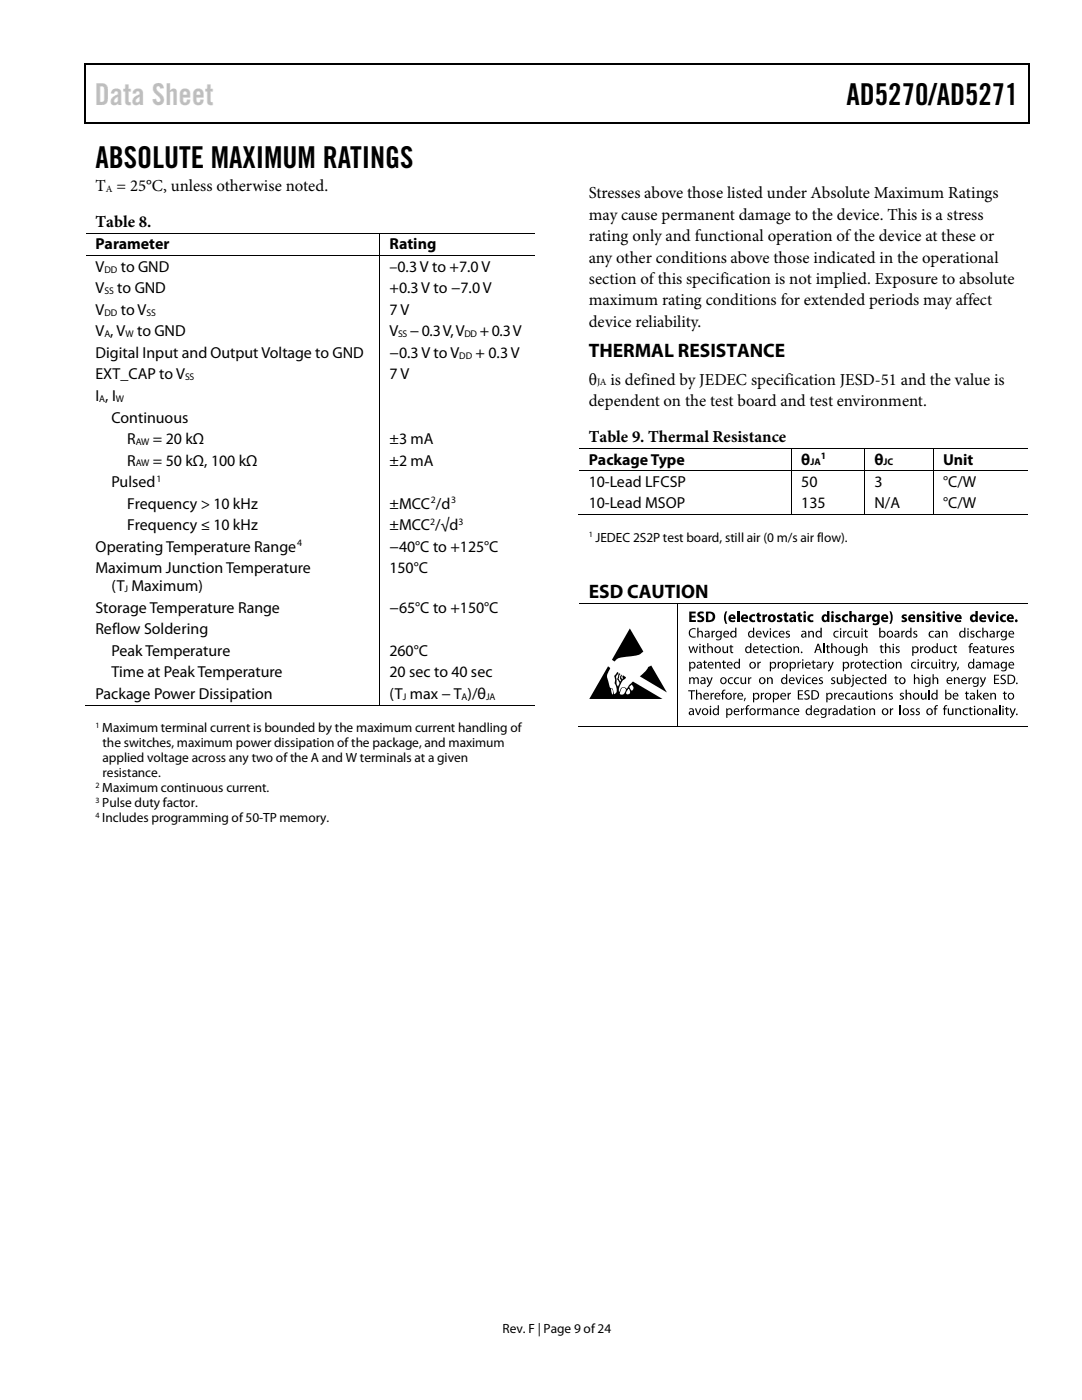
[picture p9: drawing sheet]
<svg xmlns="http://www.w3.org/2000/svg" width="216mm" height="279mm" viewBox="0 0 216 279" stroke-linecap="round" stroke-linejoin="round" font-family="sans-serif">
<defs><g id="words">
<text font-size="6" fill="#c1c1c1" x="18.9" y="20.9">Data Sheet</text>
<g font-size="6">
<text x="168.9" y="20.9">AD5270/AD5271</text>
<text x="19" y="33.6">ABSOLUTE MAXIMUM RATINGS</text>
</g>
<g font-size="3.9">
<text x="117.5" y="71.3">THERMAL RESISTANCE</text>
<text x="117.5" y="119.4">ESD CAUTION</text>
</g>
<g font-size="3.3">
<text x="19" y="38.1">T = 25°C, unless otherwise noted.</text>
<text x="117.5" y="39.5">Stresses above those listed under Absolute Maximum Ratings</text>
<text x="19.1" y="45.2">Table 8.</text>
<text x="117.5" y="43.8">may cause permanent damage to the device. This is a stress</text>
<text x="117.5" y="48.1">rating only and functional operation of the device at these or</text>
<text x="117.5" y="52.4">any other conditions above those indicated in the operational</text>
<text x="117.5" y="56.7">section of this specification is not implied. Exposure to absolute</text>
<text x="117.5" y="61">maximum rating conditions for extended periods may affect</text>
<text x="117.5" y="65.2">device reliability.</text>
<text x="117.5" y="76.8">θ</text>
<text x="121.8" y="76.8">is defined by JEDEC specification JESD-51 and the value is</text>
<text x="117.5" y="81.1">dependent on the test board and test environment.</text>
<text x="117.5" y="88.1">Table 9. Thermal Resistance</text>
</g>
<g font-size="3.2">
<text x="19" y="49.8">Parameter</text>
<text x="77.7" y="49.8">Rating</text>
<text x="19" y="54.3">V</text>
<text x="19" y="58.5">V</text>
<text x="23.4" y="58.5">to GND</text>
<text x="24.1" y="54.3">to GND</text>
<text x="77.7" y="58.5">+0.3 V to −7.0 V</text>
<text x="77.7" y="54.3">–0.3 V to +7.0 V</text>
<text x="19" y="62.9">V</text>
<text x="24.1" y="62.9">to V</text>
<text x="77.7" y="62.9">7 V</text>
<text x="19" y="67.1">V , V</text>
<text x="19" y="71.5">Digital Input and Output Voltage to GND</text>
<text x="27.3" y="67.1">to GND</text>
<text x="77.7" y="67.1">V</text>
<text x="77.7" y="71.5">−0.3 V to V</text>
<text x="81.8" y="67.1">−0.3 V, V</text>
<text x="94.9" y="71.5">+ 0.3 V</text>
<text x="95.7" y="67.1">+ 0.3V</text>
<text x="19" y="75.7">EXT_CAP to V</text>
<text x="77.7" y="75.7">7 V</text>
<text x="19" y="80.1">I , I</text>
<text x="22.2" y="84.3">Continuous</text>
<text x="25.4" y="88.6">R</text>
<text x="30.5" y="88.6">= 20 kΩ</text>
<text x="77.7" y="88.6">±3 mA</text>
<text x="25.4" y="92.9">R</text>
<text x="30.5" y="92.9">= 50 kΩ, 100 kΩ</text>
<text x="77.7" y="92.9">±2 mA</text>
<text x="117.5" y="92.7">Package Type</text>
<text x="159.9" y="92.7">θ</text>
<text x="174.5" y="92.7">θ</text>
<text x="188.2" y="92.7">Unit</text>
<text x="22.2" y="97.2">Pulsed</text>
<text x="25.4" y="101.5">Frequency &gt; 10 kHz</text>
<text x="77.7" y="101.5">±MCC /d</text>
<text x="117.5" y="97.2">10-Lead LFCSP</text>
<text x="117.5" y="101.5">10-Lead MSOP</text>
<text x="159.9" y="97.2">50</text>
<text x="159.9" y="101.5">135</text>
<text x="174.5" y="97.2">3</text>
<text x="174.5" y="101.5">N/A</text>
<text x="188.2" y="101.5">°C/W</text>
<text x="188.2" y="97.2">°C/W</text>
<text x="25.4" y="105.8">Frequency ≤ 10 kHz</text>
<text x="77.7" y="105.8">±MCC /√d</text>
<text x="19" y="110.1">Operating Temperature Range</text>
<text x="77.7" y="110.1">−40°C to +125°C</text>
<text x="19" y="114.4">Maximum Junction Temperature</text>
<text x="22.2" y="118">(T Maximum)</text>
<text x="77.7" y="114.4">150°C</text>
<text x="19" y="122.3">Storage Temperature Range</text>
<text x="77.7" y="122.3">−65°C to +150°C</text>
<text x="19" y="126.6">Reflow Soldering</text>
<text x="22.2" y="130.9">Peak Temperature</text>
<text x="77.7" y="130.9">260°C</text>
<text x="22.2" y="135.2">Time at Peak Temperature</text>
<text x="77.7" y="135.2">20 sec to 40 sec</text>
<text x="19" y="139.5">Package Power Dissipation</text>
<text x="77.7" y="139.5">(T max − T )/θ</text>
</g>
<g font-size="2.7">
<text x="118.8" y="108.1">JEDEC 2S2P test board, still air (0 m/s air flow).</text>
<text x="20.4" y="146.1">Maximum terminal current is bounded by the maximum current handling of</text>
<text x="20.4" y="149.1">the switches, maximum power dissipation of the package, and maximum</text>
<text x="20.4" y="155.1">resistance.</text>
<text x="20.4" y="152.1">applied voltage across any two of the A and W terminals at a given</text>
<text x="20.4" y="158.1">Maximum continuous current.</text>
<text x="20.4" y="161.1">Pulse duty factor.</text>
<text x="20.4" y="164">Includes programming of 50-TP memory.</text>
<text x="100.3" y="266">Rev. F | Page 9 of24</text>
</g>
<g font-size="1.9">
<text x="21.1" y="38.3">A</text>
<text x="20.8" y="54.4">DD</text>
<text x="20.8" y="58.7">SS</text>
<text x="20.8" y="63">DD</text>
<text x="29.2" y="63">SS</text>
<text x="20.8" y="67.3">A</text>
<text x="25" y="67.3">W</text>
<text x="79.4" y="67.3">SS</text>
<text x="91.7" y="71.6">DD</text>
<text x="92.7" y="67.3">DD</text>
<text x="36.9" y="75.9">SS</text>
<text x="119.1" y="76.9">JA</text>
<text x="19.8" y="80.2">A</text>
<text x="23.1" y="80.2">W</text>
<text x="27.1" y="88.8">AW</text>
<text x="27.1" y="93.1">AW</text>
<text x="161.7" y="92.9">JA</text>
<text x="163.8" y="91.7">1</text>
<text x="176.3" y="92.9">JC</text>
<text x="31.2" y="96.2">1</text>
<text x="86" y="100.5">2</text>
<text x="90" y="100.5">3</text>
<text x="85.8" y="104.8">2</text>
<text x="91.5" y="104.8">3</text>
<text x="59.3" y="109.1">4</text>
<text x="24.8" y="118.2">J</text>
<text x="80.3" y="139.7">J</text>
<text x="92.1" y="139.7">A</text>
<text x="97" y="139.7">JA</text>
</g>
<g font-size="1.6">
<text x="117.5" y="107.2">1</text>
<text x="19" y="145.2">1</text>
<text x="19" y="157.2">2</text>
<text x="19" y="160.2">3</text>
<text x="19" y="163.2">4</text>
</g>
</g></defs>
<g fill="#000">
<path d="M16.9 12.7h.2v1h-.2zM16.9 12.7h.2v.3h-.2zM82.5 12.7h.3v.3h-.3zM205.1 12.7h.3v1h-.3zM205.1 12.7h.3v.3h-.3zM16.9 24.4h.2v.2h-.2zM82.3 24.4h.2v.2h-.2zM205.1 24.4h.3v.2h-.3zM75.7 46.4h.2v.2h-.2zM75.7 51h.2v.1h-.2zM157.9 89.4h.2v.1h-.2zM157.9 93.9h.2v.2h-.2z"/>
<path d="M172.5 89.4h.2v.1h-.2zM172.5 93.9h.2v.2h-.2zM186.2 89.4h.2v.1h-.2zM186.2 93.9h.2v.2h-.2zM157.9 102.7h.2v.1h-.2zM172.5 102.7h.2v.1h-.2zM186.2 102.7h.2v.1h-.2zM125.7 125.5l2.7 4.5-.3 .2a3.7 3.7 0 0 1-2.7 .8l-.6 .1a2.23 2.23 0 0 0-2.2 .9l-.5-.3zM129.3 133.2l.6-.4 3.2 5.4-5.4-3.2 1.1-1zM135.2 120.4h.1v.1h-.1zM137.5 135.2h.2v.2l.3-.2h.3l.3 .2 .2-.2h.4l.2 .5v.8h-.2v-1l-.3-.2-.3 .3v.9h-.2l-.1-1-.2-.2-.3 .3v.9h-.3zM137.5 122h1.3v.4h-.8v.5h.8v.4h-.8v.4h.9v.4h-1.4z"/>
<path d="M137.4 129h.2l.3 1.1 .4-1.1h.1l.4 1.1 .3-1.1h.2l-.4 1.3h-.2l-.4-1.1-.3 1.1h-.2zM137.3 137.8h1.4v.2h-.6v1.6h-.2v-1.6h-.6zM137.7 125.6l.7-.2h.4v.2a.76 .76 0 0 0-1.1 .7 .76 .76 0 0 0 1.1 .7v.2a.98 .98 0 0 1-1.2-.3 .98 .98 0 0 1 .1-1.3zM138.9 137.6h.2v.9l.4-.2 .4 .2 .1 1.1h-.2l-.1-.9-.2-.3-.4 .3v.9h-.2zM139.1 125.3h.3v.8l.4-.2 .4 .2 .1 1.1h-.3v-.9l-.3-.2-.3 .3v.8h-.3zM139.3 122.2l.6-.2 .5 .1-.1 .4h-.6l-.1 .1 .2 .2a.72 .72 0 0 1 .7 .9 .72 .72 0 0 1-1 .5l-.4-.2 .1-.3 .7 .1 .2-.2-.2-.2a.69 .69 0 0 1-.7-.4 .69 .69 0 0 1 .1-.8zM140.3 128.8l.2-.1v.3h.3v.2h-.3v.9h.3l-.1 .3-.2-.1-.2-.2v-.9h-.3v-.2h.3zM140.5 131.8h.2v.3h.4v.2h-.4v.9h.3l-.1 .2h-.2l-.2-.2v-.9h-.2v-.2h.2zM141.1 128.4h.3v.8l.4-.2 .4 .2 .1 1.1h-.3v-.9l-.3-.2-.3 .3v.8h-.3zM140.9 135.2h.3l.4 1.1 .4-1.1h.2l-.7 1.6-.4 .3-.1-.2 .5-.4zM141.8 138.3h.2v.3l.5-.3v.2h-.3l-.2 .3v.8h-.2zM142 125.9h.2v.3l.4-.3v.2h-.2l-.2 .3v.8h-.2z"/>
<path d="M142.7 132.1h.2v.2l.1-.1a.49 .49 0 0 1 .7 .1l.1 1.1h-.2l-.1-.9-.2-.2-.4 .2v.9h-.2zM144.2 137.8l.6-.1-.1 .2h-.3l-.1 .1v.3h.3v.2h-.3v1.1h-.2v-1.1h-.2v-.2h.2zM144.3 131.8h.2v.3h.3v.2h-.3v.9h.3v.2l-.2 .1a.35 .35 0 0 1-.3-.5v-.7h-.3v-.2h.3zM144.8 122h.3a2.73 2.73 0 0 0 0 2.5 .71 .71 0 0 1-.6-.8v-.9zM144.2 129h.2v1l.3 .1 .3-.2v-.9h.3v1.3h-.2v-.2l-.1 .1a.47 .47 0 0 1-.8-.1zM145.7 128.8l.3-.1v.3h.3v.2h-.3v.9h.3v.2h-.4l-.1-.2-.1-.9h-.2zM145.4 135.4l.5-.2h.4l-.1 .2a.51 .51 0 0 0-.8 .5 .51 .51 0 0 0 .8 .4v.2a.7 .7 0 0 1-.9-.2 .7 .7 0 0 1 .1-.9zM146.3 138.3h.2v.3l.5-.3v.2l-.4 .3v.8h-.3zM147.1 121.9h.4v2.2h-.4zM146.6 135.4l.6-.2h.3l-.1 .2a.51 .51 0 0 0-.7 .5 .51 .51 0 0 0 .7 .4l.1 .2a.71 .71 0 0 1-1-.2 .71 .71 0 0 1 .1-.9zM148.6 139.3h.2l-.2 .6h-.2zM147.8 135.2h.2v.9l.3 .2 .3-.2v-.9h.3v1.3h-.2v-.2l-.1 .1a.47 .47 0 0 1-.8-.1z"/>
<path d="M149.3 135.2h.2v.3l.4-.3v.2h-.2l-.2 .3v.8h-.2zM149.7 122.8l.8-.2 .2 .1-.1 .3a.44 .44 0 0 0-.6 .4 .44 .44 0 0 0 .6 .3l.1 .4a.82 .82 0 0 1-1-.2 .82 .82 0 0 1 0-1.1zM151.1 132.1h.2l.1 .3 .4-.3v.2h-.2l-.2 .4v.7h-.3zM151.1 122.3l.4-.1v.4h.4v.4h-.4l.1 .7 .3 .1v.3h-.5l-.3-.2v-.9h-.2v-.4h.2zM151.8 138.3h.2v.3l.5-.3v.2l-.4 .3v.8h-.3zM151.8 128.8l.2-.1v.3h.3v.2h-.3v.9h.3v.2l-.2 .1a.35 .35 0 0 1-.3-.5v-.7h-.3v-.2h.3zM152.1 122.6h.4l.1 .3 .2-.3h.3v.4l-.3 .1-.2 .2v.8h-.5zM152.1 125.9h.3l.4 1.1 .3-1.1h.3l-.5 1.3h-.3zM153 135.2h.2l.1 .2 .1-.1a.5 .5 0 0 1 .7 .1l.1 1.1h-.3v-.9l-.3-.3-.3 .4v.8h-.2zM154.1 129.2l.5-.2h.3v.2a.51 .51 0 0 0-.8 .5 .51 .51 0 0 0 .8 .4v.2a.7 .7 0 0 1-.9-.2 .7 .7 0 0 1 .1-.9zM155.2 122.7l.5-.1 .4 .1-.1 .3h-.5v.1a.56 .56 0 0 1 .6 .7 .56 .56 0 0 1-.8 .4l-.3-.1 .1-.4 .4 .1 .2-.1-.5-.3a.43 .43 0 0 1 0-.7zM155.2 132.1h.2v.3l.2-.3h.3v.2h-.3l-.2 .4v.7h-.2z"/>
<path d="M154.3 126.1l.6-.2h.3v.2a.51 .51 0 0 0-.8 .5 .51 .51 0 0 0 .8 .4v.2a.71 .71 0 0 1-.9-.2 .71 .71 0 0 1 0-.9zM155.3 128.8l.3-.1v.3h.3v.2h-.3v.9h.3l-.1 .3-.3-.1-.2-.2v-.9h-.2v-.2h.2zM156.9 126.1l.4-.2 .3 .1-.1 .1h-.4v.3l.2 .1a.41 .41 0 0 1 .3 .3 .41 .41 0 0 1-.2 .4h-.6v-.2h.5v-.3l-.2-.1a.4 .4 0 0 1-.2-.5zM156.5 122.3l.5-.1v.4h.3v.4h-.3v.7l.3 .1v.3h-.5l-.2-.2-.1-.9h-.2v-.4h.2zM157.1 138.3h.3v.3l.4-.3v.2h-.2l-.2 .3v.8h-.2zM158.3 129h.2v.2l.1-.1a.48 .48 0 0 1 .8 .1l.1 1.1h-.3v-.9l-.3-.2-.3 .3v.8h-.3zM158.7 135.2h.3l.3 1.1 .4-1.1h.3l-.5 1.3h-.3zM159.1 132.1h.2l.1 .3 .4-.3v.2h-.2l-.2 .3v.8h-.2zM159.3 122.3l.4-.1v.4h.4v.4h-.4v.7l.3 .1v.3h-.5l-.2-.2v-.9h-.3v-.4h.3zM159.8 130.1h.3v.2h-.3zM159.2 137.8h1v.1h-.7v.7h.7v.1h-.7v.7h.8v.2h-1.1zM160.6 138a.8 .8 0 0 1 .9-.2v.2h-.6a.27 .27 0 0 0-.2 .2 .27 .27 0 0 0 .2 .3 .64 .64 0 0 1 .6 .8 .64 .64 0 0 1-1 .2v-.2a.39 .39 0 0 0 .7 .1 .39 .39 0 0 0-.2-.6 .54 .54 0 0 1-.4-.8z"/>
<path d="M161.3 125.9h.2v.2l.1-.1a.49 .49 0 0 1 .7 .1l.1 1.1h-.2l-.1-.9-.2-.2-.4 .2v.9h-.2zM160.9 135.4l.6-.2h.3v.2a.51 .51 0 0 0-.8 .5 .51 .51 0 0 0 .8 .4v.2a.71 .71 0 0 1-.9-.2 .71 .71 0 0 1 0-.9zM161.3 122.8l.8-.2 .2 .1v.3a.45 .45 0 0 0-.7 .4 .45 .45 0 0 0 .7 .3v.4a.82 .82 0 0 1-1-.2 .82 .82 0 0 1 0-1.1zM162.1 131.8h.3v.3h.3v.2h-.3v.9h.3l-.1 .2h-.3l-.1-.2-.1-.9h-.2v-.2h.2zM163.5 135.3l.3-.1h.4l-.1 .2h-.4v.2l.2 .1a.4 .4 0 0 1 .3 .4 .4 .4 0 0 1-.2 .4l-.6-.1v-.1h.5v-.3l-.2-.1a.4 .4 0 0 1-.2-.6zM164.3 128.4h.2v1.9h-.2zM164.3 132.1h.2v.3l.5-.3v.2h-.3l-.1 .3v.8h-.3zM165 128.8l.2-.1v.3h.4v.2h-.4l.1 .9h.3v.2h-.4l-.2-.2v-.9h-.2v-.2h.2zM165.1 132.1h.3l.4 1.1 .3-1.1h.3l-.7 1.6-.5 .3v-.2a.45 .45 0 0 0 .4-.5zM165.9 128.4h.2v.8l.4-.2 .4 .2 .1 1.1h-.2l-.1-.9-.3-.2-.3 .2v.9h-.2zM165.9 135.3l.4-.1h.3v.2h-.5v.2l.2 .1a.41 .41 0 0 1 .4 .4 .41 .41 0 0 1-.3 .4l-.6-.1 .1-.1h.5v-.3l-.2-.1a.4 .4 0 0 1-.3-.6zM166.4 138.3h.2l.1 .3 .4-.3v.2h-.2l-.2 .3v.8h-.2z"/>
<path d="M166.8 122.7l.5-.1 .4 .1-.1 .3h-.4v.1a.56 .56 0 0 1 .6 .7 .56 .56 0 0 1-.9 .4l-.3-.1 .1-.4 .4 .1 .2-.1-.4-.3a.43 .43 0 0 1-.1-.7zM166.5 126.1l.5-.2h.3v.2a.51 .51 0 0 0-.8 .5 .51 .51 0 0 0 .8 .4v.2a.7 .7 0 0 1-.9-.2 .7 .7 0 0 1 .1-.9zM167 135.2h.2l.1 .9 .2 .2 .4-.2v-.9h.2v1.3h-.2v-.2l-.1 .1a.47 .47 0 0 1-.8-.1zM168.2 125.9h.3v.3l.4-.3v.2h-.2l-.2 .3v.8h-.2zM168.2 122.8l.8-.2 .2 .1-.1 .3a.45 .45 0 0 0-.6 .4 .45 .45 0 0 0 .6 .3l.1 .4a.82 .82 0 0 1-1-.2 .82 .82 0 0 1 0-1.1zM169.5 121.9h.4v.9a.55 .55 0 0 1 .7-.2 .55 .55 0 0 1 .3 .7v.8h-.5v-1l-.2-.1-.3 .2v.9h-.4zM168.8 138.5l.5-.2h.4l-.1 .2a.51 .51 0 0 0-.8 .5 .51 .51 0 0 0 .8 .4l.1 .2a.71 .71 0 0 1-1-.2 .71 .71 0 0 1 .1-.9zM169.7 132.1h.2l.1 .3 .4-.3v.2h-.2l-.2 .3v.8h-.2zM168.9 129h.2l.1 1 .2 .1 .4-.2v-.9h.2v1.3h-.2v-.2l-.1 .1a.47 .47 0 0 1-.7-.1zM169.2 126.1l.5-.2h.4l-.1 .2a.51 .51 0 0 0-.7 .5 .51 .51 0 0 0 .7 .4l.1 .2a.7 .7 0 0 1-.9-.2 .7 .7 0 0 1 0-.9zM170.4 125.9h.2v1l.3 .2 .3-.3v-.9h.3v1.3h-.2v-.2l-.1 .1a.46 .46 0 0 1-.8-.1zM172 128.4h.2v.8l.4-.2 .4 .2 .1 1.1h-.2l-.1-.9-.2-.2-.4 .3v.8h-.2z"/>
<path d="M171.3 138.3h.2v.9l.3 .2 .3-.2v-.9h.3v1.3h-.2v-.2l-.1 .1a.46 .46 0 0 1-.8-.1zM172.2 131.8h.2v.3h.4v.2h-.4l.1 .9h.2l.1 .2-.2 .1a.35 .35 0 0 1-.4-.5v-.7h-.2v-.2h.2zM172.6 125.7l.2-.1v.3h.4v.2h-.4l.1 .9 .3 .1v.1h-.4l-.2-.2v-.9h-.2v-.2h.2zM172.9 122.6h.4v.3l.3-.3h.3v.4l-.3 .1-.2 .2v.8h-.5zM172.2 135.4l.5-.2h.4l-.1 .2a.51 .51 0 0 0-.7 .5 .51 .51 0 0 0 .7 .4l.1 .2a.71 .71 0 0 1-.9-.2 .71 .71 0 0 1 0-.9zM172.8 138h.3v.3h.3v.2h-.3v.9h.3v.2h-.3l-.2-.2-.1-.9h-.2zM173.5 134.9h.2v.3h.3v.2h-.3v.9h.3l-.1 .2h-.2l-.2-.2v-.9h-.3v-.2h.3zM174.5 132.3l.5-.2h.4l-.1 .2a.51 .51 0 0 0-.7 .5 .51 .51 0 0 0 .7 .4l.1 .2a.7 .7 0 0 1-1-.2 .7 .7 0 0 1 .1-.9zM175.8 138.3h.3v.2l.1-.1a.48 .48 0 0 1 .7 .1l.1 1.1h-.2l-.1-.9-.2-.3-.4 .3v.9h-.2zM175.7 128.8l.3-.1v.3h.3v.2h-.3v.9h.3v.2h-.4l-.2-.2v-.9h-.2zM175.7 131.8h.3v.3h.3v.2h-.3v.9h.3l-.1 .2h-.3l-.1-.2-.1-.9h-.2v-.2h.2zM176.6 128.4h.2v.8l.4-.2 .4 .2 .1 1.1h-.2v-.9l-.3-.2-.4 .2v.9h-.2z"/>
<path d="M177.4 138.4l.4-.1h.3v.2h-.5v.2l.2 .1a.41 .41 0 0 1 .4 .4 .41 .41 0 0 1-.3 .4l-.6-.1 .1-.1 .3 .1 .2-.2-.5-.5zM177.5 122a.71 .71 0 0 1 .6 .8v.9a.71 .71 0 0 1-.6 .8 2.73 2.73 0 0 0 0-2.5zM178.8 129.2l.4-.2 .3 .1-.1 .1h-.4v.3h.2a.41 .41 0 0 1 .3 .4 .41 .41 0 0 1-.2 .4h-.6v-.2h.6v-.3l-.2-.1a.4 .4 0 0 1-.3-.5zM178.7 132.1h.2l.1 .2 .1-.1a.5 .5 0 0 1 .7 .1l.1 1.1h-.3v-.9l-.3-.2-.3 .3v.8h-.2zM178.6 134.9h.3v.3h.3v.2h-.3v.9h.3l-.1 .2h-.3l-.1-.2-.1-.9h-.2v-.2h.2zM179.6 138.4l.4-.1h.4l-.1 .2h-.5l.1 .2 .1 .1a.41 .41 0 0 1 .4 .4 .41 .41 0 0 1-.2 .4l-.7-.1 .1-.1 .3 .1 .3-.2-.6-.5zM179.9 125.9h.2v.3l.4-.3v.2h-.2l-.2 .3v.8h-.2zM180.1 122.7l.4-.1 .5 .1-.1 .3h-.5v.1a.53 .53 0 0 1 .6 .6 .53 .53 0 0 1-.7 .5l-.4-.1 .1-.4 .3 .1 .3-.1-.5-.3a.42 .42 0 0 1 0-.7zM180.7 137.6h.3v.9l.4-.2 .4 .2v1.1h-.2v-.9l-.3-.3-.3 .3v.9h-.3zM182.3 126.1l.4-.2 .3 .1v.1h-.5v.3l.2 .1a.41 .41 0 0 1 .4 .3 .41 .41 0 0 1-.3 .4h-.6v-.2h.6v-.3l-.2-.1a.39 .39 0 0 1-.3-.5zM182.4 134.6h.2v.8l.4-.2 .4 .2 .1 1.1h-.2l-.1-.9-.3-.3-.3 .3v.9h-.2zM182 132.3l.5-.2h.3v.2a.51 .51 0 0 0-.8 .5 .51 .51 0 0 0 .8 .4v.2a.7 .7 0 0 1-.9-.2 .7 .7 0 0 1 .1-.9z"/>
<path d="M182.9 122.6h.4l.1 .2 .1-.1a.55 .55 0 0 1 .6 0 .55 .55 0 0 1 .3 .6v.8h-.5v-1l-.2-.1-.3 .2v.9h-.5zM183.6 129h.2v.3l.4-.3v.2h-.2l-.2 .4v.7h-.2zM183.7 132.1h.2l.1 .3 .2-.3h.2v.2h-.2l-.2 .3v.8h-.3zM184.9 122.7l.4-.1 .5 .1-.1 .3h-.5v.1a.53 .53 0 0 1 .6 .6 .53 .53 0 0 1-.6 .5l-.5-.1 .1-.4 .4 .1 .2-.1-.5-.3a.42 .42 0 0 1 0-.7zM183.7 138.3h.3v.9l.3 .2 .3-.2v-.9h.3v1.3h-.2l-.1-.2-.1 .1a.47 .47 0 0 1-.7-.1zM185.3 137.6h.2v2h-.2zM184.7 132.3l.5-.2h.4l-.1 .2a.51 .51 0 0 0-.7 .5 .51 .51 0 0 0 .7 .4l.1 .2a.7 .7 0 0 1-1-.2 .7 .7 0 0 1 .1-.9zM186.1 134.6h.2v.8l.4-.2 .4 .2 .1 1.1h-.2l-.1-.9-.2-.3-.4 .4v.8h-.2zM185.5 126.1l.5-.2h.3v.2a.51 .51 0 0 0-.8 .5 .51 .51 0 0 0 .8 .4v.2a.71 .71 0 0 1-.9-.2 .71 .71 0 0 1 .1-.9zM185.8 132.1h.3v.9l.3 .2 .3-.2v-.9h.3v1.3h-.2l-.1-.2v.1a.46 .46 0 0 1-.8-.1zM187 122.3l.5-.1v.4h.3v.4h-.3v.7l.3 .1v.3h-.5l-.2-.2-.1-.9h-.2v-.4h.2zM187.9 125.9h.2l.1 .2 .1-.1a.48 .48 0 0 1 .7 .1l.1 1.1h-.3v-.9l-.3-.2-.3 .3v.8h-.2z"/>
<path d="M188.1 131.8h.2v.3h.3v.2h-.3v.9h.3v.2h-.3l-.2-.2v-.9h-.2zM187.5 129h.3v1l.3 .1 .3-.2v-.9h.3v1.3h-.3v-.2l-.1 .1a.46 .46 0 0 1-.7-.1zM188.9 132.1h.2v.3l.5-.3v.2h-.3l-.1 .3v.8h-.3zM188.8 122.6h.5l.3 1.1 .3-1.1h.5l-.6 1.5h-.5zM189.7 132.1h.3l.4 1.1 .3-1.1h.3l-.7 1.6-.4 .3-.1-.2a.45 .45 0 0 0 .4-.5zM189.2 129.2l.5-.2h.3v.2a.51 .51 0 0 0-.8 .5 .51 .51 0 0 0 .8 .4v.2a.71 .71 0 0 1-.9-.2 .71 .71 0 0 1 .1-.9zM190.3 135.2h.2l.1 .2 .1-.1a.49 .49 0 0 1 .7 .1l.1 1.1h-.3v-.9l-.3-.3-.3 .4v.8h-.3zM190.4 128.8l.2-.1v.3h.4v.2h-.4l.1 .9h.2l.1 .2-.2 .1a.35 .35 0 0 1-.4-.5v-.7h-.2v-.2h.2zM191.1 133.1h.3l-.3 .6-.2 .1zM192.7 138h.3v.3h.3v.2h-.3v.9h.3v.2h-.4l-.1-.2-.1-.9h-.2zM193.3 135.2h.1l.1 .3 .4-.3v.2h-.2l-.2 .3v.8h-.2zM193.6 128.5l.5-.1v.2h-.3l-.1 .1v.3h.3v.2h-.3v1.1h-.3v-1.1h-.1v-.2h.1z"/>
<path d="M193.7 126.1l.4-.2 .3 .1v.1h-.5v.3l.2 .1a.41 .41 0 0 1 .4 .3 .41 .41 0 0 1-.3 .4h-.6v-.2h.6v-.3l-.2-.1a.39 .39 0 0 1-.3-.5zM194.9 137.6h.3v1.3l.5-.6h.3l-.5 .5 .6 .8h-.3l-.5-.6-.1 .1v.5h-.3zM194.9 126.1l.5-.2h.3v.2a.51 .51 0 0 0-.8 .5 .51 .51 0 0 0 .8 .4v.2a.71 .71 0 0 1-.9-.2 .71 .71 0 0 1 .1-.9zM195.5 135.2h.3l.3 1.1 .4-1.1h.3l-.6 1.3-.6 .6v-.2l.4-.4zM196 125.3h.2v.8l.5-.2 .4 .2 .1 1.1h-.3v-.9l-.3-.2-.3 .3-.1 .8h-.2zM196.1 132.1h.2v.2l.3-.2h.3l.2 .2 .3-.2h.4l.2 .5v.8h-.2v-1l-.3-.1-.3 .2v.9h-.2l-.1-1-.2-.1-.3 .3v.8h-.3zM197 128.8l.2-.1v.3h.3v.2h-.3v.9h.3v.2h-.3l-.2-.2v-.9h-.3v-.2h.3zM196.9 122.6h.6l.2 1.1 .3-1.1h.5l-.6 1.5h-.4zM197.6 138.3h.2v.2l.1-.1a.5 .5 0 0 1 .8 .1v1.1h-.2v-.9l-.3-.3-.4 .3v.9h-.2zM198.9 125.9h.2v.3l.4-.3v.2l-.4 .3v.8h-.2zM197.8 129h.2l.1 1 .2 .1 .4-.2v-.9h.2v1.3h-.2v-.2l-.1 .1a.46 .46 0 0 1-.7-.1zM198.3 134.7h1.1v.2h-.8v.6h.7v.2h-.7v.6h.8v.2h-1.1z"/>
<path d="M199.3 129h.2v.3l.5-.3v.2h-.2l-.2 .4v.7h-.3zM199.7 134.9a.77 .77 0 0 1 .9-.2v.2l-.4-.1-.3 .2 .1 .4a.64 .64 0 0 1 .7 .8 .64 .64 0 0 1-1.1 .2l.1-.2a.39 .39 0 0 0 .6 .1 .39 .39 0 0 0-.2-.6 .53 .53 0 0 1-.4-.8zM200.3 138h.3v.3h.3v.2h-.3v.9h.3l-.1 .2h-.3l-.2-.2v-.9h-.2v-.2h.2zM199.7 122.8l.3-.1 .6-.1 .1 .1v.3a.44 .44 0 0 0-.7 .4 .44 .44 0 0 0 .7 .3v.4a.82 .82 0 0 1-1-.2 .82 .82 0 0 1 0-1.1zM201.6 129.2l.4-.2 .3 .1v.1h-.5v.3h.2a.41 .41 0 0 1 .4 .4 .41 .41 0 0 1-.3 .4h-.6v-.2l.4 .1 .2-.2-.5-.5zM202.8 136.3h.2v.2h-.2zM75.7 140.7h.2v.1h-.2zM135.2 144.8h.1v.2h-.1zM138.7 141.4h.2l.4 1.1 .4-1.1h.2l-.5 1.3h-.2zM147.8 141.4h.3v.2l.4-.3v.3h-.2l-.2 .3v.8h-.2zM149 140.9l.5-.1v.2h-.3l-.1 .1v.3h.3v.2h-.3v1.1h-.2v-1.1h-.2v-.2h.2zM151.1 141.4h.2l.1 .2 .2-.2 .2-.1v.3h-.3l-.1 .3v.8h-.3z"/>
<path d="M152 141.4h.2l.1 .2 .2-.2h.3l.3 .2 .2-.2h.4l.2 .5v.8h-.2v-1l-.3-.2-.3 .3v.9h-.2l-.1-1-.2-.2-.3 .3v.9h-.3zM155.7 141.4h.2v.2l.1-.1a.49 .49 0 0 1 .7 .1l.1 1.1h-.2l-.1-1-.3-.2-.3 .3v.9h-.2zM157.3 141.5l.5-.2 .4 .1-.1 .2a.51 .51 0 0 0-.8 .4 .51 .51 0 0 0 .8 .5v.2a.7 .7 0 0 1-.9-.2 .7 .7 0 0 1 .1-1zM165.3 141.4h.2v.2l.2-.2 .3-.1v.3h-.3l-.1 .3v.8h-.3zM170.5 141.1h.2v.3h.3v.2h-.3v.9h.3l-.1 .2h-.2l-.2-.2v-.9h-.3v-.2h.3zM173.5 141.4h.2v.2l.1-.1a.5 .5 0 0 1 .7 .1l.1 1.1h-.2l-.1-1-.2-.2-.4 .3v.9h-.2zM177.6 141.4h.2v.2l.4-.3v.3h-.2l-.2 .3v.8h-.2zM179.5 140.7h.3v2h-.3zM181.7 141.5l.4-.2 .3 .1v.2h-.5v.2l.2 .1a.4 .4 0 0 1 .4 .4 .4 .4 0 0 1-.2 .4l-.7-.1 .1-.1h.5v-.3l-.2-.1a.4 .4 0 0 1-.3-.6zM182.8 141.5l.4-.2 .3 .1v.2h-.5v.2l.2 .1a.41 .41 0 0 1 .4 .4 .41 .41 0 0 1-.3 .4l-.6-.1 .1-.1h.5v-.3l-.2-.1a.4 .4 0 0 1-.3-.6zM186.6 140.9l.6-.1-.1 .2h-.3l-.1 .1v.3h.3v.2h-.3v1.1h-.2v-1.1h-.2v-.2h.2zM188.5 140.9l.5-.1v.2h-.3l-.1 .1v.3h.3v.2h-.3v1.1h-.3v-1.1h-.2v-.2h.2z"/>
<path d="M189.1 141.4h.3v.9l.3 .2 .3-.2v-.9h.2v1.3h-.2v-.2l-.1 .1a.46 .46 0 0 1-.7-.1zM190.6 141.4h.2l.1 .2 .1-.1a.48 .48 0 0 1 .7 .1l.1 1.1h-.3v-1l-.3-.2-.3 .3v.9h-.3zM192.3 141.5l.5-.2 .3 .1v.2a.51 .51 0 0 0-.8 .5 .51 .51 0 0 0 .8 .4v.2a.71 .71 0 0 1-.9-.2 .71 .71 0 0 1 .1-1zM193.5 141.1h.2v.3h.4v.2h-.4l.1 .9h.3v.2h-.2a.35 .35 0 0 1-.4-.4v-.7h-.2v-.2h.2zM196.5 141.4h.2v.2l.1-.1a.48 .48 0 0 1 .8 .1l.1 1.1h-.3v-1l-.3-.2-.3 .3-.1 .9h-.2zM199.4 140.7h.2v2h-.2zM200.7 141.1h.3v.3h.3v.2h-.3v.9h.3v.2h-.4l-.2-.2v-.9h-.2v-.2h.2zM201.4 141.4h.3l.4 1 .3-1h.3l-.5 1.3-.6 .6-.1-.2 .4-.4zM202.8 142.4h.2v.3h-.2z"/>
<path d="M121.3 133l-3.7 6.5h14.6l-5.9-3.5-.7 .7-.5 .8-.2-.2a.71 .71 0 0 0-.8-.1 .71 .71 0 0 0-.4 .6l-.1 .3a2.83 2.83 0 0 1 1.2-2.7l.1-.2-.6-.4v.6l-.2 .2-.1-.3v-.7l-.2 .3-.1 .5 .2 .4-.1 .2-.1-.2a.65 .65 0 0 1-.1-.9l.2-.4-.2-.1-.5 1.1 .2 .3a.7 .7 0 0 1-.1 1.1l-.1-.3-.1-1a.8 .8 0 0 1 .3-1.1l.1-.2-.2-.2-.7 .8 .2 .7-.1 .8 .4 .7a1.02 1.02 0 0 1-.5 1.4l-.3-1.1a.79 .79 0 0 1-.7-.9l-.1-.5a2.11 2.11 0 0 1 .3-2.4 .42 .42 0 0 0-.4-.6zM121.9 137.5h.2l.2 .3v.6l-.1 .2zM124.2 137.2a.58 .58 0 0 1 .7 .4 .58 .58 0 0 1-.3 .7 .6 .6 0 0 1-.9 .2l.1-.7zM125.3 137.5a.51 .51 0 0 1 .4 .7 .51 .51 0 0 1-.8 .2zM125.7 137l.3-.4a.68 .68 0 0 1 0 1.2l-.4-.6z"/>
<path d="M137.5 132.1h.2l.1 .2a.61 .61 0 0 1 .8-.1 .61 .61 0 0 1 .1 .9 .54 .54 0 0 1-.4 .3 .54 .54 0 0 1-.5-.2v.8h-.3zM137.9 132.4a.49 .49 0 0 0-.1 .6 .49 .49 0 0 0 .6 .2 .5 .5 0 0 0 .2-.6 .5 .5 0 0 0-.6-.3z"/>
<path d="M139.5 128.6a.15 .15 0 0 1 .3 0 .15 .15 0 0 1-.3 0zM139.5 129h.3v1.3h-.3z"/>
<path d="M139.1 132.2l.4-.1 .5 .2 .1 1.1h-.3v-.1a.43 .43 0 0 1-.6 .1 .43 .43 0 0 1 0-.7l.6-.1v-.2a.41 .41 0 0 0-.7-.1zM139.3 132.9v.3h.4l.1-.2v-.3z"/>
<path d="M140.5 138.5a.57 .57 0 0 1 .7-.2 .57 .57 0 0 1 .3 .7h-1a.53 .53 0 0 0 .9 .4v.2a.73 .73 0 0 1-.9-.2 .73 .73 0 0 1 0-.9zM140.7 138.5l-.1 .3h.6l-.1-.3z"/>
<path d="M139.8 135.3l.5-.1 .4 .2 .1 1.1h-.2l-.1-.1a.43 .43 0 0 1-.6 .1 .43 .43 0 0 1 0-.7l.6-.1v-.2a.41 .41 0 0 0-.6-.1zM140 135.9v.4h.4l.1-.2v-.3z"/>
<path d="M140.9 122.1a1.51 1.51 0 0 1 1.8 .6 1.24 1.24 0 0 1-1.7 1.4h-.1zM141.3 122.4v1.4a.71 .71 0 0 0 .9-.7 .71 .71 0 0 0-.9-.7z"/>
<path d="M141.4 132.3a.58 .58 0 0 1 .7-.2 .58 .58 0 0 1 .3 .7h-1l.3 .4h.6v.2a.73 .73 0 0 1-.9-.2 .73 .73 0 0 1 0-.9zM141.6 132.3l-.2 .3h.8l-.2-.3z"/>
<path d="M140.6 126l.2-.1a.57 .57 0 0 1 .8 .5v.8h-.2v-.1a.43 .43 0 0 1-.7 .1 .43 .43 0 0 1 .1-.7l.6-.1-.1-.2a.41 .41 0 0 0-.6 0zM140.9 126.7v.3h.3l.2-.1v-.3z"/>
<path d="M142.7 138.5a.58 .58 0 0 1 .8-.2 .58 .58 0 0 1 .2 .7h-.9l.2 .4h.6l.1 .2a.73 .73 0 0 1-1-.2 .73 .73 0 0 1 0-.9zM143 138.5l-.2 .3h.7l-.1-.3z"/>
<path d="M142.5 129.7a.7 .7 0 0 1 1.4 0 .7 .7 0 0 1-1.4 0zM143 129.2a.5 .5 0 0 0-.2 .6 .5 .5 0 0 0 .6 .3 .49 .49 0 0 0 .2-.6 .49 .49 0 0 0-.6-.3z"/>
<path d="M143 126.1a.52 .52 0 0 1 .8 0v-.2h.2v.4a1.65 1.65 0 0 1-.2 1.4l-.5 .1-.4-.1v-.2l.2 .1a.47 .47 0 0 0 .5-.1 .47 .47 0 0 0 .2-.5 .63 .63 0 0 1-1 0 .63 .63 0 0 1 .2-.9zM143.2 126.1a.49 .49 0 0 0-.2 .6 .49 .49 0 0 0 .5 .3 .48 .48 0 0 0 .3-.6 .48 .48 0 0 0-.6-.3z"/>
<path d="M143.7 135.9a.7 .7 0 0 1 1.4 0 .7 .7 0 0 1-1.4 0zM144.1 135.4a.5 .5 0 0 0-.1 .6 .5 .5 0 0 0 .6 .3 .49 .49 0 0 0 .1-.6 .49 .49 0 0 0-.6-.3z"/>
<path d="M144.5 126.1a.57 .57 0 0 1 .7-.2 .57 .57 0 0 1 .3 .7h-1l.3 .4h.6v.2a.73 .73 0 0 1-.9-.2 .73 .73 0 0 1 0-.9zM144.7 126.1l-.2 .3h.8l-.2-.3z"/>
<path d="M145.2 132.3a.57 .57 0 0 1 .7-.2 .57 .57 0 0 1 .3 .7h-.9l.2 .4h.6v.2a.73 .73 0 0 1-.9-.2 .73 .73 0 0 1 0-.9zM145.4 132.3l-.1 .3h.6l-.1-.3z"/>
<path d="M144.7 139a.7 .7 0 0 1 1.4 0 .7 .7 0 0 1-1.4 0zM145.1 138.5a.5 .5 0 0 0-.1 .6 .5 .5 0 0 0 .6 .3 .49 .49 0 0 0 .2-.6 .49 .49 0 0 0-.7-.3z"/>
<path d="M145.5 122.8a.72 .72 0 0 1 .9-.1 .72 .72 0 0 1 .4 .8h-1a.54 .54 0 0 0 .8 .2l.1 .4a.86 .86 0 0 1-1.1-.1 .86 .86 0 0 1-.1-1.2zM145.9 123l-.1 .2h.6l-.2-.2z"/>
<path d="M145.9 126.1l.4-.2 .4 .2v-.8h.2l.1 1.9h-.3v-.2a.61 .61 0 0 1-.8 .1 .61 .61 0 0 1-.2-.8zM146.1 126.1a.5 .5 0 0 0-.2 .6 .5 .5 0 0 0 .6 .3l.1-.1a.49 .49 0 0 0 .1-.5 .49 .49 0 0 0-.6-.3z"/>
<path d="M147.3 138.5a.57 .57 0 0 1 .7-.2 .57 .57 0 0 1 .3 .7h-1l.3 .4h.6v.2a.73 .73 0 0 1-.9-.2 .73 .73 0 0 1 0-.9zM147.5 138.5l-.2 .3h.8l-.2-.3z"/>
<path d="M146.6 132.3l.4-.2 .4 .2v-.8h.2v1.9h-.2v-.2a.61 .61 0 0 1-.8 .1 .61 .61 0 0 1-.2-.8zM146.8 132.3a.5 .5 0 0 0-.2 .6 .5 .5 0 0 0 .6 .3 .49 .49 0 0 0 .2-.6 .49 .49 0 0 0-.6-.3z"/>
<path d="M148 122.8a.72 .72 0 0 1 .9-.1 .72 .72 0 0 1 .4 .8h-1l.2 .3 .6-.1 .1 .4a.86 .86 0 0 1-1.1-.1 .86 .86 0 0 1-.1-1.2zM148.4 123l-.1 .2h.5l-.1-.2z"/>
<path d="M148.8 129.2l.5-.2 .4 .2v-.8h.2v1.9h-.2v-.2a.61 .61 0 0 1-.8 .1 .61 .61 0 0 1-.2-.8zM149.1 129.2a.5 .5 0 0 0-.2 .6 .5 .5 0 0 0 .6 .3 .5 .5 0 0 0 .2-.6 .5 .5 0 0 0-.6-.3z"/>
<path d="M149.5 132.8a.7 .7 0 0 1 1.4 0 .7 .7 0 0 1-1.4 0zM150 132.3a.49 .49 0 0 0-.2 .6 .49 .49 0 0 0 .6 .3 .49 .49 0 0 0 .2-.6 .49 .49 0 0 0-.6-.3z"/>
<path d="M150.2 138.3h.3v.2a.63 .63 0 0 1 .8 0 .63 .63 0 0 1 .1 .9 .63 .63 0 0 1-.9 0v.8h-.2zM150.6 138.6a.44 .44 0 0 0 0 .6 .44 .44 0 0 0 .6 0 .48 .48 0 0 0 0-.5 .48 .48 0 0 0-.5-.2z"/>
<path d="M150.4 129.2a.57 .57 0 0 1 .7-.2 .57 .57 0 0 1 .3 .7h-.9l.2 .4h.6v.2a.73 .73 0 0 1-.9-.2 .73 .73 0 0 1 0-.9zM150.6 129.2l-.1 .3h.7l-.2-.3z"/>
<path d="M149.4 126.1l.4-.2 .5 .2v-.8h.2v1.9h-.2v-.2a.61 .61 0 0 1-.9 .1 .61 .61 0 0 1-.1-.8zM149.7 126.1a.5 .5 0 0 0-.2 .6 .5 .5 0 0 0 .5 .3 .5 .5 0 0 0 .2-.6 .5 .5 0 0 0-.5-.3z"/>
<path d="M151 126.1a.57 .57 0 0 1 .7-.2 .57 .57 0 0 1 .3 .7h-1l.3 .4h.6v.2a.73 .73 0 0 1-.9-.2 .73 .73 0 0 1 0-.9zM151.2 126.1l-.2 .3h.7l-.1-.3z"/>
<path d="M151.4 135.9a.7 .7 0 0 1 1.4 0 .7 .7 0 0 1-1.4 0zM151.9 135.4a.5 .5 0 0 0-.2 .6 .5 .5 0 0 0 .6 .3 .49 .49 0 0 0 .2-.6 .49 .49 0 0 0-.6-.3z"/>
<path d="M152.7 129.2a.57 .57 0 0 1 .7-.2 .57 .57 0 0 1 .3 .7h-1a.53 .53 0 0 0 .9 .4v.2a.73 .73 0 0 1-.9-.2 .73 .73 0 0 1 0-.9zM152.9 129.2l-.1 .3h.6l-.1-.3z"/>
<path d="M152.6 139a.7 .7 0 0 1 1.4 0 .7 .7 0 0 1-1.4 0zM153 138.5a.5 .5 0 0 0-.1 .6 .5 .5 0 0 0 .6 .3 .5 .5 0 0 0 .1-.7 .5 .5 0 0 0-.6-.2z"/>
<path d="M153.6 132.1h.2v.2a.62 .62 0 0 1 .9-.1 .62 .62 0 0 1 .1 .9 .56 .56 0 0 1-.9 .1v.8h-.3zM154 132.4a.49 .49 0 0 0-.1 .6 .49 .49 0 0 0 .6 .2 .5 .5 0 0 0 .1-.6 .5 .5 0 0 0-.5-.3z"/>
<path d="M153.6 125.4h.2v.2h-.2zM153.6 125.9h.2v1.3h-.2z"/>
<path d="M153.2 123.4a.81 .81 0 0 1 1.6 0 .81 .81 0 0 1-1.6 0zM153.8 123l-.1 .2a.47 .47 0 0 0 .3 .6 .43 .43 0 0 0 .3-.5 .43 .43 0 0 0-.5-.3z"/>
<path d="M154.2 138.3h.2v.2a.61 .61 0 0 1 .9-.1 .61 .61 0 0 1 .1 .8 .55 .55 0 0 1-.4 .4 .55 .55 0 0 1-.5-.2v.8h-.3zM154.6 138.6a.49 .49 0 0 0-.1 .6 .49 .49 0 0 0 .5 .2 .5 .5 0 0 0 .2-.6 .5 .5 0 0 0-.5-.3z"/>
<path d="M155.5 126.1a.57 .57 0 0 1 .8-.2 .57 .57 0 0 1 .2 .7h-.9l.2 .4h.6l.1 .2a.73 .73 0 0 1-1-.2 .73 .73 0 0 1 0-.9zM155.8 126.1l-.2 .3h.7l-.1-.3z"/>
<path d="M155.8 138.5a.57 .57 0 0 1 .8-.2 .57 .57 0 0 1 .2 .7h-.9l.2 .4h.6l.1 .2a.73 .73 0 0 1-1-.2 .73 .73 0 0 1 0-.9zM156.1 138.5l-.2 .3h.7l-.1-.3z"/>
<path d="M156.1 128.6a.15 .15 0 0 1 .3 0 .15 .15 0 0 1-.3 0zM156.2 129h.2v1.3h-.2z"/>
<path d="M155.9 132.8a.7 .7 0 0 1 1.4 0 .7 .7 0 0 1-1.4 0zM156.4 132.3a.5 .5 0 0 0-.2 .6 .5 .5 0 0 0 .6 .3 .49 .49 0 0 0 .2-.6 .49 .49 0 0 0-.6-.3z"/>
<path d="M156 135.3l.4-.1 .4 .1v-.7h.3v1.9h-.2v-.2a.61 .61 0 0 1-.9 .1 .61 .61 0 0 1-.1-.8zM156.3 135.4a.5 .5 0 0 0-.2 .6 .5 .5 0 0 0 .5 .3 .5 .5 0 0 0 .2-.6 .5 .5 0 0 0-.5-.3z"/>
<path d="M156.7 129.7a.7 .7 0 0 1 1.4 0 .7 .7 0 0 1-1.4 0zM157.1 129.2a.5 .5 0 0 0-.1 .6 .5 .5 0 0 0 .6 .3 .5 .5 0 0 0 .2-.6 .5 .5 0 0 0-.7-.3z"/>
<path d="M157.6 132.1h.2v.2a.63 .63 0 0 1 .9 0 .63 .63 0 0 1 0 .9 .63 .63 0 0 1-.9 0v.8h-.2zM157.9 132.4a.44 .44 0 0 0 0 .6 .44 .44 0 0 0 .6 0 .48 .48 0 0 0 0-.5 .48 .48 0 0 0-.5-.2z"/>
<path d="M157.6 135.4a.57 .57 0 0 1 .7-.2 .57 .57 0 0 1 .3 .7h-1a.53 .53 0 0 0 .9 .4v.2a.73 .73 0 0 1-.9-.2 .73 .73 0 0 1 0-.9zM157.8 135.4l-.2 .3h.7l-.1-.3z"/>
<path d="M157.6 122.7l.3-.1a.65 .65 0 0 1 .9 .7l.1 .8h-.5v-.1a.5 .5 0 0 1-.7 0 .5 .5 0 0 1 0-.7l.7-.3-.3-.1-.4 .1zM158 123.5l-.1 .2 .2 .2 .3-.2v-.3z"/>
<path d="M160.1 131.6h.2v.2h-.2zM160.1 132.1h.2v1.3h-.2z"/>
<path d="M160.2 134.7h.2v.2h-.2zM160.2 135.2h.2v1.3h-.2z"/>
<path d="M160.4 122h.3v.4h-.3zM160.3 122.6h.5v1.5h-.5z"/>
<path d="M160.8 132.3a.58 .58 0 0 1 .7-.2 .58 .58 0 0 1 .3 .7h-1a.52 .52 0 0 0 .9 .4v.2a.73 .73 0 0 1-.9-.2 .73 .73 0 0 1 0-.9zM161 132.3l-.2 .3h.7l-.1-.3z"/>
<path d="M159.9 126l.5-.1 .5 .3v1h-.2v-.1a.43 .43 0 0 1-.7 .1 .43 .43 0 0 1 .1-.7l.6-.1-.1-.2a.42 .42 0 0 0-.6 0zM160.2 126.7v.3h.4l.1-.4z"/>
<path d="M161.9 137.8a1.02 1.02 0 0 1 1.4 .3 1.02 1.02 0 0 1-.3 1.4l-1.1 .1zM162.2 137.9v1.5a.78 .78 0 0 0 1-.7 .78 .78 0 0 0-1-.8z"/>
<path d="M162.1 135.4a.57 .57 0 0 1 .8-.2 .57 .57 0 0 1 .2 .7h-.9l.2 .4h.6l.1 .2a.73 .73 0 0 1-1-.2 .73 .73 0 0 1 0-.9zM162.4 135.4l-.2 .3h.7l-.1-.3z"/>
<path d="M163.1 128.5h.3l.6 1.8h-.2l-.2-.6h-.7l-.2 .6h-.2zM163.2 128.7l-.2 .9h.5z"/>
<path d="M163 132.2l.4-.1 .5 .2 .1 1.1h-.3v-.1a.42 .42 0 0 1-.6 .1 .42 .42 0 0 1 0-.7l.6-.1v-.2a.42 .42 0 0 0-.7-.1zM163.2 132.9v.3h.3l.2-.1v-.4z"/>
<path d="M162.9 126.1l.4-.2 .4 .2v-.8h.3v1.9h-.2l-.1-.2a.61 .61 0 0 1-.8 .1 .61 .61 0 0 1-.1-.8zM163.1 126.1a.5 .5 0 0 0-.1 .6 .5 .5 0 0 0 .5 .3 .5 .5 0 0 0 .2-.6 .5 .5 0 0 0-.6-.3z"/>
<path d="M164.9 138.3h.2v.2a.63 .63 0 0 1 .9 0 .63 .63 0 0 1 0 .9 .63 .63 0 0 1-.9 0v.8h-.2zM165.2 138.6a.44 .44 0 0 0 0 .6 .44 .44 0 0 0 .6 0 .48 .48 0 0 0 0-.5 .48 .48 0 0 0-.5-.2z"/>
<path d="M164.1 122.8l.5-.2 .4 .2v-.9h.5v2.2h-.4v-.2a.69 .69 0 0 1-1 .1 .69 .69 0 0 1-.1-.9zM164.6 123a.41 .41 0 0 0-.2 .5 .41 .41 0 0 0 .5 .2 .42 .42 0 0 0 .1-.5 .42 .42 0 0 0-.4-.2z"/>
<path d="M165.9 122h.4v.4h-.4zM165.9 122.6h.4v1.5h-.4z"/>
<path d="M167.4 138.5a.57 .57 0 0 1 .7-.2 .57 .57 0 0 1 .3 .7h-.9l.2 .4h.6v.2a.73 .73 0 0 1-.9-.2 .73 .73 0 0 1 0-.9zM167.6 138.5l-.1 .3h.7l-.2-.3z"/>
<path d="M167.6 125.5a.15 .15 0 0 1 .3 0 .15 .15 0 0 1-.3 0zM167.6 125.9h.3v1.3h-.3z"/>
<path d="M167.3 129.7a.69 .69 0 0 1 1.3 0 .69 .69 0 0 1-1.3 0zM167.7 129.2a.5 .5 0 0 0-.2 .7 .5 .5 0 0 0 .7 .2 .5 .5 0 0 0 .1-.6 .5 .5 0 0 0-.6-.3z"/>
<path d="M168.2 132.1h.2v.2a.63 .63 0 0 1 .9 0 .63 .63 0 0 1 0 .9 .63 .63 0 0 1-.9 0v.8h-.2zM168.5 132.4a.44 .44 0 0 0 0 .6 .44 .44 0 0 0 .6 0 .48 .48 0 0 0 0-.5 .48 .48 0 0 0-.5-.2z"/>
<path d="M168.5 134.6h.3v.8a.61 .61 0 0 1 .8-.1 .61 .61 0 0 1 .1 .8 .55 .55 0 0 1-.4 .4 .55 .55 0 0 1-.6-.2v.2h-.2zM168.8 135.5a.49 .49 0 0 0 0 .6 .49 .49 0 0 0 .5 .2 .5 .5 0 0 0 .2-.6 .5 .5 0 0 0-.5-.3z"/>
<path d="M170.1 135.2h.3l-.1 1.4-.1 .3-.4 .2v-.2l.2-.1 .1-.2zM170.1 134.7h.2v.2h-.2z"/>
<path d="M169.9 138.4l.2-.1a.57 .57 0 0 1 .8 .5v.8h-.2v-.1a.43 .43 0 0 1-.7 .1 .43 .43 0 0 1 0-.7l.6-.1v-.2a.41 .41 0 0 0-.6-.1zM170.2 139l-.1 .4h.4l.1-.2v-.3z"/>
<path d="M170.8 135.4a.57 .57 0 0 1 .7-.2 .57 .57 0 0 1 .3 .7h-.9l.2 .4h.6l.1 .2a.73 .73 0 0 1-1-.2 .73 .73 0 0 1 0-.9zM171.1 135.4l-.2 .3h.7l-.1-.3z"/>
<path d="M170.5 132.8a.68 .68 0 0 1 1.3 0 .68 .68 0 0 1-1.3 0zM170.9 132.3a.5 .5 0 0 0-.1 .7 .5 .5 0 0 0 .6 .2 .5 .5 0 0 0 .2-.6 .5 .5 0 0 0-.7-.3z"/>
<path d="M170.5 129.2a.52 .52 0 0 1 .8 0l.1-.2h.2v.4a1.65 1.65 0 0 1-.2 1.4l-.5 .1-.5-.1 .1-.2 .6 .1 .2-.6a.63 .63 0 0 1-.9 0 .63 .63 0 0 1 .1-.9zM170.8 129.2a.49 .49 0 0 0-.2 .6 .49 .49 0 0 0 .5 .3 .48 .48 0 0 0 .2-.6 .48 .48 0 0 0-.5-.3z"/>
<path d="M171.9 125.4h.2v.2h-.2zM171.9 125.9h.2v1.3h-.2z"/>
<path d="M171.3 122.7l.3-.1a.66 .66 0 0 1 .9 .7l.1 .8h-.5v-.1a.52 .52 0 0 1-.9-.1 .52 .52 0 0 1 .5-.7l.4-.2-.3-.1-.4 .1zM171.7 123.5v.3l.1 .1 .3-.2v-.3z"/>
<path d="M173.1 132.3a.57 .57 0 0 1 .7-.2 .57 .57 0 0 1 .3 .7h-.9a.53 .53 0 0 0 .8 .4v.2a.73 .73 0 0 1-.9-.2 .73 .73 0 0 1 0-.9zM173.3 132.3l-.1 .3h.7l-.2-.3z"/>
<path d="M173.7 137.9a.15 .15 0 0 1 .3 0 .15 .15 0 0 1-.3 0zM173.7 138.3h.3v1.3h-.3z"/>
<path d="M174.4 135.4a.57 .57 0 0 1 .7-.2 .57 .57 0 0 1 .3 .7h-1a.53 .53 0 0 0 .9 .4v.2a.73 .73 0 0 1-.9-.2 .73 .73 0 0 1 0-.9zM174.6 135.4l-.2 .3h.7l-.1-.3z"/>
<path d="M174.2 139a.7 .7 0 0 1 1.4 0 .7 .7 0 0 1-1.4 0zM174.7 138.5a.5 .5 0 0 0-.2 .6 .5 .5 0 0 0 .6 .3 .5 .5 0 0 0 .2-.7 .5 .5 0 0 0-.6-.2z"/>
<path d="M175.4 125.3h.3v.8a.61 .61 0 0 1 .8-.1 .61 .61 0 0 1 .2 .9 .55 .55 0 0 1-.5 .4 .55 .55 0 0 1-.5-.3v.2h-.3zM175.8 126.2a.49 .49 0 0 0-.1 .6 .49 .49 0 0 0 .6 .2 .5 .5 0 0 0 .2-.6 .5 .5 0 0 0-.6-.3z"/>
<path d="M174.2 122.8a.58 .58 0 0 1 .9 0v-.2h.4v.5a1.74 1.74 0 0 1-.2 1.5l-.6 .2-.6-.1 .1-.4 .3 .1a.41 .41 0 0 0 .4 0 .41 .41 0 0 0 .1-.5 .67 .67 0 0 1-.8 0 .67 .67 0 0 1-.2-.8zM174.6 123l-.1 .1a.44 .44 0 0 0 .3 .7 .4 .4 0 0 0 .3-.5 .4 .4 0 0 0-.5-.3z"/>
<path d="M176 122.8a.71 .71 0 0 1 .9-.1 .71 .71 0 0 1 .3 .8h-.9a.54 .54 0 0 0 .8 .2l.1 .4a.86 .86 0 0 1-1.1-.1 .86 .86 0 0 1-.1-1.2zM176.4 123l-.1 .2h.5l-.1-.2z"/>
<path d="M176.6 131.7a.15 .15 0 0 1 .3 0 .15 .15 0 0 1-.3 0zM176.6 132.1h.2v1.3h-.2z"/>
<path d="M175.8 135.3l.4-.1 .4 .1v-.7h.2v1.9h-.2v-.2a.61 .61 0 0 1-.8 .1 .61 .61 0 0 1-.2-.8zM176 135.4a.5 .5 0 0 0-.2 .6 .5 .5 0 0 0 .6 .3 .5 .5 0 0 0 .2-.6 .5 .5 0 0 0-.6-.3z"/>
<path d="M176.9 126.6a.68 .68 0 0 1 1.3 0 .68 .68 0 0 1-1.3 0zM177.3 126.1a.5 .5 0 0 0-.1 .7 .5 .5 0 0 0 .6 .2 .5 .5 0 0 0 .2-.6 .5 .5 0 0 0-.7-.3z"/>
<path d="M177.1 132.8a.7 .7 0 0 1 1.4 0 .7 .7 0 0 1-1.4 0zM177.6 132.3a.5 .5 0 0 0-.2 .6 .5 .5 0 0 0 .6 .3 .5 .5 0 0 0 .2-.6 .5 .5 0 0 0-.6-.3z"/>
<path d="M178.1 128.6a.15 .15 0 0 1 .3 0 .15 .15 0 0 1-.3 0zM178.1 129h.3v1.3h-.3z"/>
<path d="M178.5 126l.4-.1 .5 .3 .1 1h-.2l-.1-.1a.43 .43 0 0 1-.6 .1 .43 .43 0 0 1 0-.7l.6-.1v-.2a.4 .4 0 0 0-.6 0zM178.8 126.7l-.1 .3h.3l.2-.1v-.3z"/>
<path d="M179.4 135.9a.69 .69 0 0 1 1.3 0 .69 .69 0 0 1-1.3 0zM179.8 135.4a.5 .5 0 0 0-.2 .6 .5 .5 0 0 0 .6 .3 .49 .49 0 0 0 .2-.6 .49 .49 0 0 0-.6-.3z"/>
<path d="M181.4 122.8a.71 .71 0 0 1 .9-.1 .71 .71 0 0 1 .3 .8h-.9a.54 .54 0 0 0 .8 .2l.1 .4a.86 .86 0 0 1-1.1-.1 .86 .86 0 0 1-.1-1.2zM181.8 123l-.1 .2h.5l-.1-.2z"/>
<path d="M180.8 126.1l.4-.2 .4 .2v-.8h.3v1.9h-.2v-.2a.61 .61 0 0 1-.9 .1 .61 .61 0 0 1-.1-.8zM181.1 126.1a.5 .5 0 0 0-.2 .6 .5 .5 0 0 0 .5 .3 .5 .5 0 0 0 .2-.6 .5 .5 0 0 0-.5-.3z"/>
<path d="M182 129h.2v.2a.62 .62 0 0 1 .9-.1 .62 .62 0 0 1 .1 .9 .56 .56 0 0 1-.9 .1v.8h-.3zM182.4 129.3a.45 .45 0 0 0 0 .6 .45 .45 0 0 0 .6 0 .48 .48 0 0 0 0-.5 .48 .48 0 0 0-.5-.2z"/>
<path d="M182.1 139a.7 .7 0 0 1 1.4 0 .7 .7 0 0 1-1.4 0zM182.6 138.5a.5 .5 0 0 0-.2 .6 .5 .5 0 0 0 .6 .3 .5 .5 0 0 0 .2-.7 .5 .5 0 0 0-.6-.2z"/>
<path d="M183.1 131.7a.15 .15 0 0 1 .3 0 .15 .15 0 0 1-.3 0zM183.1 132.1h.2v1.3h-.2z"/>
<path d="M183.9 134.8a.15 .15 0 0 1 .3 0 .15 .15 0 0 1-.3 0zM183.9 135.2h.2v1.3h-.2z"/>
<path d="M184.4 129.7a.69 .69 0 0 1 1.3 0 .69 .69 0 0 1-1.3 0zM184.8 129.2a.5 .5 0 0 0-.2 .6 .5 .5 0 0 0 .6 .3 .5 .5 0 0 0 .2-.6 .5 .5 0 0 0-.6-.3z"/>
<path d="M184.6 135.3a.52 .52 0 0 1 .9 .1v-.2h.2v.3a1.65 1.65 0 0 1-.2 1.4l-.5 .2-.4-.1v-.2l.6 .1 .2-.6a.63 .63 0 0 1-.9 0 .63 .63 0 0 1 .1-1zM184.9 135.4a.49 .49 0 0 0-.2 .6 .49 .49 0 0 0 .5 .3 .48 .48 0 0 0 .2-.6 .48 .48 0 0 0-.5-.3z"/>
<path d="M186.2 122h.3v.4h-.3zM186.1 122.6h.5v1.5h-.5z"/>
<path d="M186 138.4l.4-.1 .4 .1v-.8h.3v2h-.2v-.2a.61 .61 0 0 1-.9 .1 .61 .61 0 0 1-.1-.8zM186.2 138.5a.5 .5 0 0 0-.1 .6 .5 .5 0 0 0 .5 .3 .49 .49 0 0 0 .2-.6 .49 .49 0 0 0-.6-.3z"/>
<path d="M186.1 129.2l.4-.2 .4 .2v-.8h.2l.1 1.9h-.3v-.2a.61 .61 0 0 1-.8 .1 .61 .61 0 0 1-.2-.8zM186.3 129.2a.5 .5 0 0 0-.2 .6 .5 .5 0 0 0 .6 .3l.1-.1a.49 .49 0 0 0 .1-.6 .49 .49 0 0 0-.6-.2z"/>
<path d="M187.4 131.6h.2v.2h-.2zM187.4 132.1h.2v1.3h-.2z"/>
<path d="M186.6 126l.4-.1 .5 .3 .1 1h-.2l-.1-.1a.43 .43 0 0 1-.6 .1 .43 .43 0 0 1 0-.7l.6-.1v-.2a.41 .41 0 0 0-.6 0zM186.8 126.7v.3h.4l.1-.2v-.2z"/>
<path d="M188.2 122h.3v.4h-.4zM188.1 122.6h.5v1.5h-.5z"/>
<path d="M188.6 137.6h.2v.9a.62 .62 0 0 1 .9-.1 .62 .62 0 0 1 .1 .8 .55 .55 0 0 1-.4 .4 .55 .55 0 0 1-.6-.2v.2h-.2zM188.9 138.6a.49 .49 0 0 0 0 .6 .49 .49 0 0 0 .5 .2 .5 .5 0 0 0 .2-.6 .5 .5 0 0 0-.5-.3z"/>
<path d="M189 135.4a.58 .58 0 0 1 .8-.2 .58 .58 0 0 1 .2 .7h-.9l.2 .4h.6l.1 .2a.73 .73 0 0 1-1-.2 .73 .73 0 0 1 0-.9zM189.3 135.4l-.2 .3h.7l-.1-.3z"/>
<path d="M190.3 138.5a.57 .57 0 0 1 .7-.2 .57 .57 0 0 1 .3 .7h-1a.53 .53 0 0 0 .8 .4l.1 .2a.73 .73 0 0 1-1-.2 .73 .73 0 0 1 .1-.9zM190.5 138.5l-.2 .3h.7l-.1-.3z"/>
<path d="M190.6 122.8a.72 .72 0 0 1 .9-.1 .72 .72 0 0 1 .4 .8h-1a.54 .54 0 0 0 .8 .2l.1 .4a.86 .86 0 0 1-1.1-.1 .86 .86 0 0 1-.1-1.2zM191 123l-.1 .2h.6l-.1-.2z"/>
<path d="M192 135.4a.57 .57 0 0 1 .7-.2 .57 .57 0 0 1 .3 .7h-1a.53 .53 0 0 0 .8 .4l.1 .2a.73 .73 0 0 1-1-.2 .73 .73 0 0 1 .1-.9zM192.2 135.4l-.2 .3h.7l-.1-.3z"/>
<path d="M191.6 126.1l.4-.2 .4 .2v-.8h.2v1.9h-.2v-.2a.61 .61 0 0 1-.8 .1 .61 .61 0 0 1-.2-.8zM191.8 126.1a.5 .5 0 0 0-.2 .6 .5 .5 0 0 0 .6 .3 .5 .5 0 0 0 .2-.6 .5 .5 0 0 0-.6-.3z"/>
<path d="M193.1 125.4h.2v.2h-.3zM193 125.9h.3v1.3h-.3z"/>
<path d="M194.3 129.2a.57 .57 0 0 1 .7-.2 .57 .57 0 0 1 .3 .7h-1l.3 .4h.5l.1 .2a.73 .73 0 0 1-1-.2 .73 .73 0 0 1 .1-.9zM194.5 129.2l-.2 .3h.7l-.1-.3z"/>
<path d="M193.3 132.3l.4-.2 .5 .2v-.8h.2v1.9h-.2v-.2a.61 .61 0 0 1-.9 .1 .61 .61 0 0 1-.1-.8zM193.6 132.3a.5 .5 0 0 0-.2 .6 .5 .5 0 0 0 .5 .3 .49 .49 0 0 0 .2-.6 .49 .49 0 0 0-.5-.3z"/>
<path d="M193.6 138.4l.1-.1a.59 .59 0 0 1 .8 .5l.1 .8h-.3v-.1a.43 .43 0 0 1-.7 .1 .43 .43 0 0 1 .1-.7l.6-.1v-.2a.41 .41 0 0 0-.7-.1zM193.8 139v.4h.4l.1-.2v-.3z"/>
<path d="M193.7 122.8l.5-.2 .4 .2v-.9h.5v2.2h-.4v-.2a.69 .69 0 0 1-1 .1 .69 .69 0 0 1-.1-.9zM194.2 123l-.1 .2a.43 .43 0 0 0 .3 .6 .41 .41 0 0 0 .2-.5 .41 .41 0 0 0-.4-.3z"/>
<path d="M194.2 135.3a.53 .53 0 0 1 .9 .1v-.2h.2v.3a1.65 1.65 0 0 1-.2 1.4l-.5 .2-.4-.1v-.2l.2 .1a.47 .47 0 0 0 .5-.1 .47 .47 0 0 0 .1-.5 .63 .63 0 0 1-.9 0 .63 .63 0 0 1 .1-1zM194.5 135.4a.49 .49 0 0 0-.2 .6 .49 .49 0 0 0 .5 .3 .48 .48 0 0 0 .2-.6 .48 .48 0 0 0-.5-.3z"/>
<path d="M194.8 132.2l.4-.1 .5 .2 .1 1.1h-.3v-.1a.42 .42 0 0 1-.6 .1 .42 .42 0 0 1 0-.7l.6-.1v-.2a.4 .4 0 0 0-.7-.1zM195 132.9v.3h.3l.2-.1v-.4z"/>
<path d="M195.6 122.8a.71 .71 0 0 1 .9-.1 .71 .71 0 0 1 .3 .8h-1a.54 .54 0 0 0 .9 .2v.4a.86 .86 0 0 1-1.1-.1 .86 .86 0 0 1 0-1.2zM196 123l-.2 .2h.6l-.1-.2z"/>
<path d="M196.3 138.5a.58 .58 0 0 1 .7-.2 .58 .58 0 0 1 .3 .7h-.9l.2 .4h.6v.2a.73 .73 0 0 1-.9-.2 .73 .73 0 0 1 0-.9zM196.5 138.5l-.1 .3h.7l-.2-.3z"/>
<path d="M195.6 129.1l.1-.1a.57 .57 0 0 1 .8 .5v.8h-.2v-.1a.43 .43 0 0 1-.7 .1 .43 .43 0 0 1 .1-.7l.6-.1v-.2a.41 .41 0 0 0-.7-.1zM195.8 129.8v.3h.4l.1-.1v-.3z"/>
<path d="M197.5 126l.5-.1 .4 .3 .1 1h-.2v-.1a.43 .43 0 0 1-.7 .1 .43 .43 0 0 1 0-.7l.6-.1v-.2a.41 .41 0 0 0-.6 0zM197.8 126.7l-.1 .3h.4l.1-.2 .1-.2z"/>
<path d="M198.8 122h.4v.4h-.4zM198.7 122.6h.5v1.5h-.5z"/>
<path d="M198.4 132.2l.1-.1a.59 .59 0 0 1 .9 .5v.8h-.2l-.1-.1a.43 .43 0 0 1-.6 .1 .43 .43 0 0 1 0-.7l.6-.1v-.2a.41 .41 0 0 0-.6-.1zM198.6 132.9v.3h.4l.1-.1v-.4z"/>
<path d="M200.3 129.2a.57 .57 0 0 1 .7-.2 .57 .57 0 0 1 .3 .7h-1l.3 .4h.6v.2a.73 .73 0 0 1-.9-.2 .73 .73 0 0 1 0-.9zM200.5 129.2l-.2 .3h.8l-.2-.3z"/>
<path d="M199.8 126.1a.51 .51 0 0 1 .9 0v-.2h.2v.4a1.65 1.65 0 0 1-.2 1.4l-.5 .1-.4-.1v-.2l.6 .1 .2-.6a.63 .63 0 0 1-.9 0 .63 .63 0 0 1 .1-.9zM200.1 126.1a.49 .49 0 0 0-.2 .6 .49 .49 0 0 0 .5 .3 .49 .49 0 0 0 .2-.6 .49 .49 0 0 0-.5-.3z"/>
<path d="M199.8 132.2a.51 .51 0 0 1 .9 .1v-.2h.2v.3a1.65 1.65 0 0 1-.2 1.4l-.5 .2-.4-.1v-.2l.6 .1 .2-.6a.63 .63 0 0 1-.9 0 .63 .63 0 0 1 .1-1zM200.1 132.3a.49 .49 0 0 0-.2 .6 .49 .49 0 0 0 .5 .3 .49 .49 0 0 0 .2-.6 .49 .49 0 0 0-.5-.3z"/>
<path d="M201.1 134.7a1.02 1.02 0 0 1 1.3 .3 1.02 1.02 0 0 1-.3 1.4l-1 .1zM201.3 134.9v1.4a.78 .78 0 0 0 1-.7 .78 .78 0 0 0-1-.7z"/>
<path d="M201.1 122.8a.72 .72 0 0 1 .9-.1 .72 .72 0 0 1 .3 .8h-1l.2 .3 .7-.1v.4a.86 .86 0 0 1-1.1-.1 .86 .86 0 0 1 0-1.2zM201.5 123l-.2 .2h.6l-.1-.2z"/>
<path d="M201.4 126.1a.57 .57 0 0 1 .7-.2 .57 .57 0 0 1 .3 .7h-1l.3 .4h.6v.2a.73 .73 0 0 1-.9-.2 .73 .73 0 0 1 0-.9zM201.6 126.1l-.2 .3h.7l-.1-.3z"/>
<path d="M201.4 132.3a.57 .57 0 0 1 .7-.2 .57 .57 0 0 1 .3 .7h-1l.3 .4h.6v.2a.73 .73 0 0 1-.9-.2 .73 .73 0 0 1 0-.9zM201.6 132.3l-.2 .3h.7l-.1-.3z"/>
<path d="M201.1 139a.69 .69 0 0 1 1.3 0 .69 .69 0 0 1-1.3 0zM201.5 138.5a.5 .5 0 0 0-.2 .6 .5 .5 0 0 0 .6 .3 .49 .49 0 0 0 .2-.7 .49 .49 0 0 0-.6-.2z"/>
<path d="M137.5 141.5l.5-.2 .4 .3 .1 1.1h-.2v-.2a.43 .43 0 0 1-.7 .1 .43 .43 0 0 1 0-.6l.6-.1v-.2a.42 .42 0 0 0-.6-.1zM137.8 142.1l-.1 .4 .5-.1v-.4z"/>
<path d="M140 142.1a.7 .7 0 0 1 1.4 0 .7 .7 0 0 1-1.4 0zM140.5 141.6a.5 .5 0 0 0-.2 .6 .5 .5 0 0 0 .6 .3 .5 .5 0 0 0 .2-.7 .5 .5 0 0 0-.6-.2z"/>
<path d="M141.6 141a.15 .15 0 0 1 .3 0 .15 .15 0 0 1-.3 0zM141.6 141.4h.3v1.3h-.3z"/>
<path d="M142.4 141.5l.4-.2 .4 .2v-.8h.2v2h-.2v-.2a.61 .61 0 0 1-.8 .1 .61 .61 0 0 1-.2-.8zM142.6 141.6a.5 .5 0 0 0-.2 .6 .5 .5 0 0 0 .6 .3 .49 .49 0 0 0 .2-.6 .49 .49 0 0 0-.6-.3z"/>
<path d="M144.9 141.4h.2v.2a.61 .61 0 0 1 .9-.1 .61 .61 0 0 1 .1 .8 .55 .55 0 0 1-.4 .4 .55 .55 0 0 1-.6-.2v.8h-.2zM145.2 141.7a.49 .49 0 0 0 0 .6 .49 .49 0 0 0 .5 .2 .5 .5 0 0 0 .2-.6 .5 .5 0 0 0-.5-.3z"/>
<path d="M146.5 141.6a.57 .57 0 0 1 .8-.2 .57 .57 0 0 1 .2 .7h-.9l.2 .4h.6l.1 .2a.73 .73 0 0 1-1-.2 .73 .73 0 0 1 0-.9zM146.8 141.6l-.2 .3h.7l-.1-.3z"/>
<path d="M149.5 142.1a.7 .7 0 0 1 1.4 0 .7 .7 0 0 1-1.4 0zM149.9 141.6a.5 .5 0 0 0-.1 .6 .5 .5 0 0 0 .6 .3 .49 .49 0 0 0 .2-.7 .49 .49 0 0 0-.7-.2z"/>
<path d="M154.3 141.5l.5-.2 .4 .3 .1 1.1h-.2v-.2a.42 .42 0 0 1-.7 .1 .42 .42 0 0 1 0-.6l.6-.1v-.2a.42 .42 0 0 0-.6-.1zM154.6 142.1l-.1 .4h.3l.2-.2v-.3z"/>
<path d="M158.5 141.6a.58 .58 0 0 1 .7-.2 .58 .58 0 0 1 .3 .7h-1l.3 .4h.6v.2a.73 .73 0 0 1-.9-.2 .73 .73 0 0 1 0-.9zM158.7 141.6l-.2 .3h.8l-.2-.3z"/>
<path d="M160.9 141.5l.4-.2 .5 .2v-.8h.2v2h-.2v-.2a.61 .61 0 0 1-.9 .1 .61 .61 0 0 1-.1-.8zM161.2 141.6a.5 .5 0 0 0-.2 .6 .5 .5 0 0 0 .6 .3 .5 .5 0 0 0 .2-.6 .5 .5 0 0 0-.6-.3z"/>
<path d="M162.5 141.6a.57 .57 0 0 1 .7-.2 .57 .57 0 0 1 .3 .7h-1a.53 .53 0 0 0 .9 .4v.2a.73 .73 0 0 1-.9-.2 .73 .73 0 0 1 0-.9zM162.7 141.6l-.1 .3h.6l-.1-.3z"/>
<path d="M163.9 141.5a.52 .52 0 0 1 .8 .1v-.2h.2v.3a1.65 1.65 0 0 1-.2 1.4l-.4 .2-.5-.1 .1-.2h.6l.2-.5a.63 .63 0 0 1-.9 0 .63 .63 0 0 1 .1-1zM164.1 141.6a.49 .49 0 0 0-.2 .6 .49 .49 0 0 0 .6 .3 .48 .48 0 0 0 .2-.6 .48 .48 0 0 0-.6-.3z"/>
<path d="M166.2 141.5l.4-.2 .5 .3 .1 1.1h-.2l-.1-.2a.43 .43 0 0 1-.6 .1 .43 .43 0 0 1 0-.6l.6-.1v-.2a.43 .43 0 0 0-.7-.1zM166.4 142.1v.4l.4-.1 .1-.4z"/>
<path d="M167.6 141.5l.4-.2 .4 .2v-.8h.3v2h-.2v-.2a.61 .61 0 0 1-.9 .1 .61 .61 0 0 1-.1-.8zM167.9 141.6a.5 .5 0 0 0-.2 .6 .5 .5 0 0 0 .5 .3 .5 .5 0 0 0 .2-.6 .5 .5 0 0 0-.5-.3z"/>
<path d="M169.1 141.5l.4-.2 .5 .3 .1 1.1h-.3v-.2a.43 .43 0 0 1-.7 .2 .43 .43 0 0 1 .1-.7l.6-.1v-.2a.41 .41 0 0 0-.7-.1zM169.3 142.1v.4h.4l.1-.2v-.3z"/>
<path d="M171.3 141a.15 .15 0 0 1 .3 0 .15 .15 0 0 1-.3 0zM171.3 141.4h.3v1.3h-.3z"/>
<path d="M171.8 142.1a.7 .7 0 0 1 1.4 0 .7 .7 0 0 1-1.4 0zM172.3 141.6a.5 .5 0 0 0-.2 .6 .5 .5 0 0 0 .6 .3 .49 .49 0 0 0 .2-.7 .49 .49 0 0 0-.6-.2z"/>
<path d="M175.9 142.1a.7 .7 0 0 1 1.4 0 .7 .7 0 0 1-1.4 0zM176.4 141.6a.5 .5 0 0 0-.2 .6 .5 .5 0 0 0 .6 .3 .49 .49 0 0 0 .2-.6 .49 .49 0 0 0-.6-.3z"/>
<path d="M180.1 142.1a.68 .68 0 0 1 1.3 0 .68 .68 0 0 1-1.3 0zM180.5 141.6a.5 .5 0 0 0-.2 .6 .5 .5 0 0 0 .7 .3 .5 .5 0 0 0 .1-.7 .5 .5 0 0 0-.6-.2z"/>
<path d="M184.8 142.1a.7 .7 0 0 1 1.4 0 .7 .7 0 0 1-1.4 0zM185.3 141.6a.5 .5 0 0 0-.2 .6 .5 .5 0 0 0 .6 .3 .49 .49 0 0 0 .2-.6 .49 .49 0 0 0-.6-.3z"/>
<path d="M194.4 140.9h.2v.2h-.2zM194.4 141.4h.2v1.3h-.2z"/>
<path d="M194.9 142.1a.7 .7 0 0 1 1.4 0 .7 .7 0 0 1-1.4 0zM195.3 141.6a.5 .5 0 0 0-.1 .6 .5 .5 0 0 0 .6 .3 .49 .49 0 0 0 .1-.6 .49 .49 0 0 0-.6-.3z"/>
<path d="M198 141.5l.5-.2 .4 .3 .1 1.1h-.2v-.2a.43 .43 0 0 1-.7 .1 .43 .43 0 0 1 0-.6l.6-.1v-.2a.41 .41 0 0 0-.6-.1zM198.3 142.1l-.1 .4h.4l.1-.2v-.3z"/>
<path d="M200 140.9h.3v.2h-.3zM200 141.4h.3v1.3h-.3z"/>
<circle cx="202.8" cy="123.9" r=".28"/>
</g>
<path d="M17 13.7v10.7M17.1 12.8h65.4M82.8 12.8h122.3M205.2 13.7v10.7M17.1 24.5h188" fill="none" stroke="#000" stroke-width=".25"/>
<g fill="none" stroke="#000" stroke-width=".2">
<path d="M17.1 46.5h58.6M17.1 51.1h58.6M75.8 46.6v4.4M75.8 51.1v89.6M75.9 46.5h30.8M75.9 51.1h30.8M115.6 89.5h42.3M115.6 94h42.3M158 89.5v4.4M158 94.1v8.6M158.1 89.5h14.4M158.1 94h14.4"/>
<path d="M172.6 89.5v4.4M172.6 94.1v8.6M172.7 89.5h13.5M172.7 94h13.5M186.3 89.5v4.4M186.3 94.1v8.6M186.4 89.5h18.7M186.4 94h18.7M115.3 102.7h42.6M158.1 102.7h14.4M172.7 102.7h13.5M186.4 102.7h18.7"/>
<path d="M115.6 120.4h19.6M135.3 120.5v24.3M135.3 120.4h69.8M16.9 140.8h58.8M75.9 140.8h30.8M115.3 144.9h19.9M135.3 144.9h69.8"/>
</g>
<use href="#words"/>
</svg>
